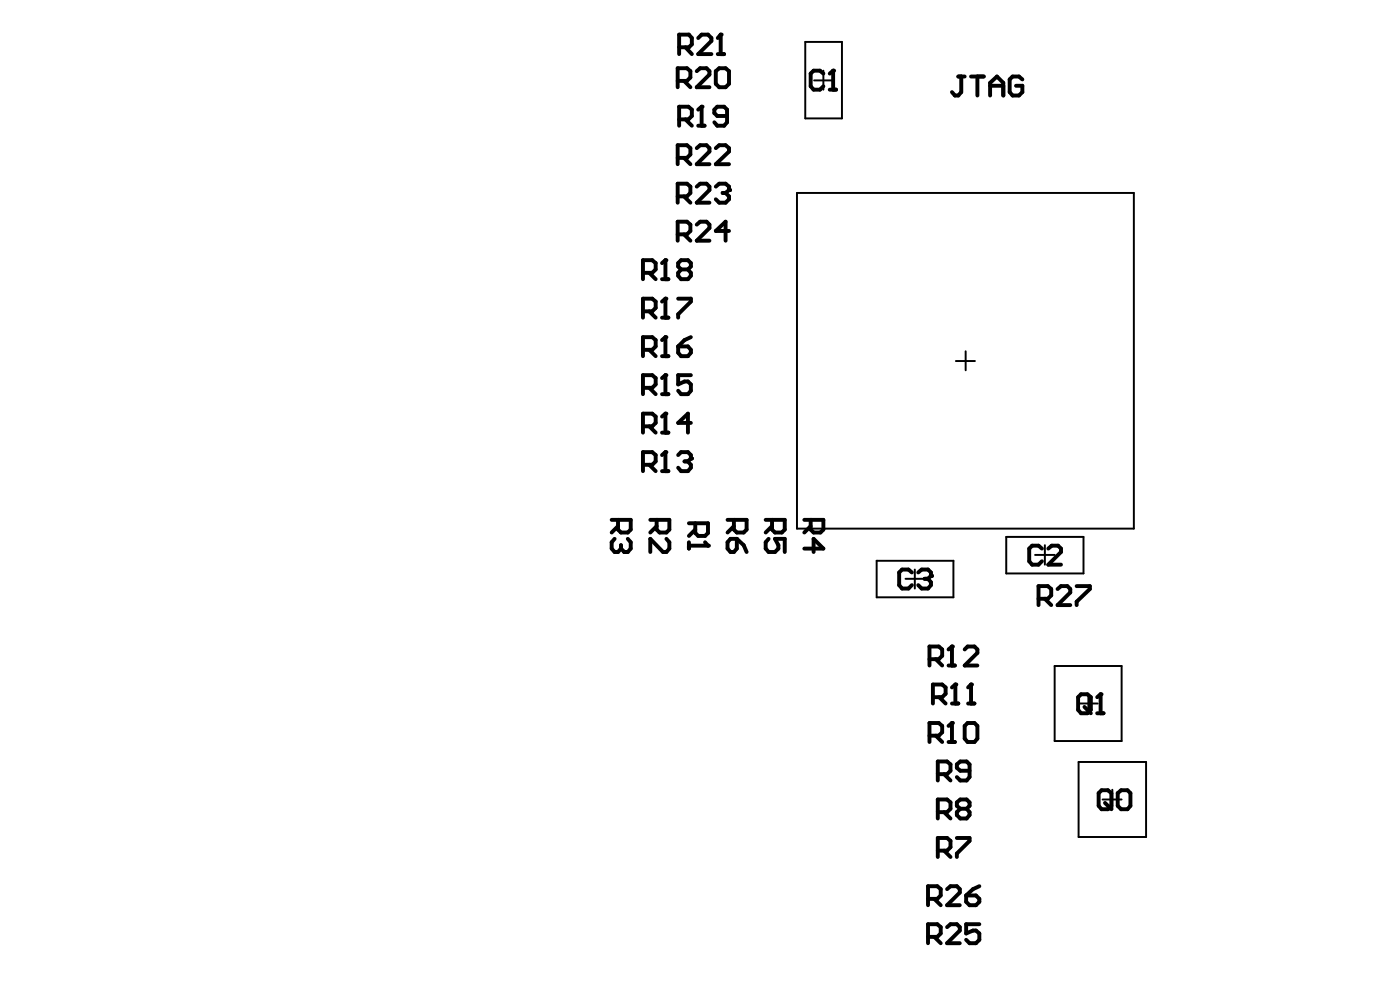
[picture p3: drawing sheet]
<svg xmlns="http://www.w3.org/2000/svg" width="288mm" height="202mm" viewBox="0 0 288 202" stroke-linecap="round" stroke-linejoin="round" font-family="sans-serif">
<g fill="none" stroke="#000" stroke-width=".4">
<path d="M165.6 8.6h7.5v15.7h-7.5zM167.4 16.5h3.9M169.3 14.5v3.9M163.9 39.6h69.2v69h-69.2zM196.5 74.2h4M198.6 72.2v3.9M180.3 115.2h15.7v7.5h-15.7zM186.2 118.9h3.9M188.1 117v3.9M206.9 110.3h15.9v7.5h-15.9zM212.8 114h4.1M214.8 112v4"/>
<path d="M216.9 136.8h13.7v15.4h-13.7zM221.8 156.5h13.9v15.4h-13.9zM221.8 144.5h3.9M223.8 142.6v3.9M226.7 164.2h3.9M228.7 162.2v4"/>
</g>
<g fill="none" stroke="#000" stroke-width=".8">
<path d="M139.3 16.6h2l.7-.7v-1.3l-.7-.6h-2v3.9M139.6 9.7h2.1l.6-.6v-1.3l-.6-.7h-2.1v4M140.6 16.6l1.4 1.3M141 9.7l1.3 1.4M143.3 14.6l.7-.6h1.3l.6 .6v.7l-2.6 2.6h2.6M143.6 7.8l.7-.7h1.3l.7 .7v.6l-2.7 2.7h2.7M147.2 14.6l.7-.6h1.3l.7 .6v2.6l-.7 .7h-1.3l-.7-.7zM147.6 11.1h1.3M147.6 7.8l.6-.7v4M169.3 15.1l-.7-.6h-1.3l-.6 .6v2.6l.6 .7h1.3l.7-.7M170.6 18.4h1.3M170.6 15.1l.7-.6v3.9"/>
<path d="M197 15.7h1.4M197.7 15.7v3.2l-.7 .7h-.7l-.6-.7M199.7 15.7h2.6M201 15.7v3.9M203.6 19.6v-2.6l1.4-1.3 1.3 1.3v2.6M203.6 17.6h2.7M210.2 16.3l-.7-.6h-1.3l-.6 .6v2.6l.6 .7h1.3l.7-.7v-1.3h-1.3M139.3 32.4h2l.7-.7v-1.3l-.7-.6h-2v3.9M139.6 24.5h2l.7-.7v-1.3l-.7-.6h-2v3.9M140.6 32.4l1.4 1.3M141 24.5l1.3 1.3M143.3 38.3l.7-.6h1.3l.6 .6v.7l-2.6 2.6h2.6"/>
<path d="M143.3 30.4l.7-.6h1.3l.6 .6v.7l-2.6 2.6h2.6M143.6 25.8h1.3M143.6 22.5l.7-.6v3.9M147.2 38.3l.7-.6h1.3l.7 .6v.7l-.7 .6M147.2 30.4l.7-.6h1.3l.7 .6v.7l-2.7 2.6h2.7M148.6 39.6h.6M149.2 39.6l.7 .7v.6l-.7 .7h-1.3l-.7-.7M149.5 23.8h-2l-.6-.6v-.7l.6-.6h1.4l.6 .6v2.6l-.6 .7h-1.4l-.6-.7M132.2 56.1h1.9l.7-.7v-1.4l-.7-.6h-1.9v4M133.5 56.1l1.3 1.3M136.1 54l.7-.6v4M136.1 57.4h1.3"/>
<path d="M139.3 40.3h2l.7-.7v-1.3l-.7-.6h-2v3.9M139.3 48.1h2l.7-.7v-1.3l-.7-.6h-2v3.9M140 55.4l-.6-.6v-.8l.6-.6h1.5l.6 .6v.8l-.6 .6M140 55.4l-.6 .7v.6l.6 .7h1.5l.6-.7v-.6l-.6-.7M140 55.4h1.5M140.6 40.3l1.4 1.3M140.6 48.1l1.4 1.3M143.3 46.1l.7-.6h1.3l.6 .6v.7l-2.6 2.6h2.6M149.9 47.4h-2.7l2-1.9v3.9M132.2 64h1.9l.7-.7v-1.3l-.7-.6h-1.9v3.9M132.2 71.9h1.9l.7-.7v-1.3l-.7-.6h-1.9v3.9M132.2 79.7h1.9l.7-.7v-1.3l-.7-.6h-1.9v3.9"/>
<path d="M133.5 64l1.3 1.3M133.5 71.9l1.3 1.3M133.5 79.7l1.3 1.3M136.1 62l.7-.6v3.9M136.1 69.9l.7-.6v3.9M136.1 77.7l.7-.6v3.9M136.1 65.3h1.3M136.1 73.2h1.3M139.4 61.4h2.7v.6l-2.7 2.6v.7M139.4 71.2h2.1l.6 .7v.6l-.6 .7h-1.5l-.6-.7zM142.1 77.1h-2.7v1.9l1.3-.6h.8l.6 .6v1.3l-.6 .7h-1.5l-.6-.7M142.1 69.3l-1.4 .6-1.3 1.3"/>
<path d="M132.2 87.6h1.9l.7-.7v-1.3l-.7-.6h-1.9v3.9M132.2 95.5h1.9l.7-.7v-1.3l-.7-.6h-1.9v3.9M133.5 87.6l1.3 1.3M133.5 95.5l1.3 1.3M136.1 88.9h1.3M136.1 85.6l.7-.6v3.9M136.1 93.5l.7-.6v3.9M136.1 96.8h1.3M136.1 81h1.3M139.4 93.5l.6-.6h1.5l.6 .6v.7l-.6 .6M140.7 94.8h.8M141.5 94.8l.6 .7v.6l-.6 .7h-1.5l-.6-.7"/>
<path d="M142.1 86.9h-2.7l2.1-1.9v3.9M125.8 106.8h3.9v2l-.6 .6h-1.4l-.6-.6v-2M126.4 110.7l-.6 .7v1.3l.6 .7h.7l.6-.7M127.1 108.1l-1.3 1.3M127.7 112v.7M129.1 110.7l.6 .7v1.3l-.6 .7h-.7l-.7-.7M133.7 106.8h3.9v2l-.6 .6h-1.4l-.6-.6v-2M135 108.1l-1.3 1.3M137 110.7l.6 .7v1.3l-.6 .7h-.7l-2.6-2.7v2.7M141.7 107.5h3.9v2l-.6 .6h-1.4l-.6-.6v-2M141.7 111.4v1.3M143 108.8l-1.3 1.3"/>
<path d="M145 111.4l.6 .7h-3.9M149.6 106.8h3.9v2l-.6 .6h-1.4l-.6-.6v-2M150.2 110.7h1.3v2l-.6 .7h-.7l-.6-.7v-1.3zM150.9 108.1l-1.3 1.3M151.5 110.7l1.4 1.3 .6 1.4M157.4 106.8h4v2l-.6 .6h-1.5l-.6-.6v-2M158 110.7l-.6 .7v1.3l.6 .7h1.3l.8-.7v-.7l-.8-1.3h2.1v2.7M158.7 108.1l-1.3 1.3M165.4 106.8h3.9v2l-.6 .6h-1.4l-.6-.6v-2M165.4 112.7h3.9l-2-2v2.7M166.7 108.1l-1.3 1.3M187.5 117.6l-.7-.6h-1.3l-.6 .6v2.6l.6 .7h1.3l.7-.7"/>
<path d="M188.8 117.6l.7-.6h1.3l.6 .6v.7l-.6 .6M190.1 118.9h.7M190.8 118.9l.6 .7v.6l-.6 .7h-1.3l-.7-.7M214.2 112.7l-.7-.6h-1.3l-.6 .6v2.6l.6 .7h1.3l.7-.7M215.5 112.7l.8-.6h1.3l.6 .6v.7l-2.7 2.6h2.7M191.1 135.4h1.9l.7-.7v-1.3l-.7-.6h-1.9v3.9M192.4 135.4l1.3 1.3M195 133.4l.7-.6v3.9M195 136.7h1.3M198.4 133.4l.6-.6h1.4l.6 .6v.7l-2.6 2.6h2.6M213.5 123h1.9l.8-.7v-1.3l-.8-.6h-1.9v3.9M214.8 123l1.4 1.3"/>
<path d="M217.5 121l.7-.6h1.3l.6 .6v.7l-2.6 2.6h2.6M221.4 120.4h2.7v.6l-2.7 2.6v.7M191.1 151.1h1.9l.7-.7v-1.3l-.7-.6h-1.9v3.9M191.8 143.2h1.9l.7-.7v-1.3l-.7-.6h-1.9v3.9M192.4 151.1l1.3 1.3M192.8 159h1.9l.7-.7v-1.3l-.7-.6h-1.9v3.9M193.1 143.2l1.3 1.3M194.1 159l1.3 1.3M195 152.4h1.3M195 149.1l.7-.6v3.9M195.7 144.5h1.3M195.7 141.2l.7-.6v3.9"/>
<path d="M198.4 149.1l.6-.6h1.4l.6 .6v2.6l-.6 .7h-1.4l-.6-.7zM199.1 144.5h1.3M199.1 141.2l.6-.6v3.9M199.4 158.3h-1.9l-.8-.6v-.7l.8-.6h1.3l.6 .6v2.6l-.6 .7h-1.3l-.8-.7M221.7 143.2l.6-.6h1.3l.7 .6v2.6l-.7 .7h-1.3l-.6-.7zM223 145.2l1.3 1.3M225.6 146.5h1.3M225.6 143.2l.7-.6v3.9M192.8 166.8h1.9l.7-.7v-1.3l-.7-.6h-1.9v3.9M192.8 174.7h1.9l.7-.7v-1.3l-.7-.6h-1.9v3.9M194.1 166.8l1.3 1.3M194.1 174.7l1.3 1.3"/>
<path d="M196.7 172.1h2.7v.6l-2.7 2.6v.7M197.5 166.1l-.8-.6v-.7l.8-.6h1.3l.6 .6v.7l-.6 .6M197.5 166.1l-.8 .7v.6l.8 .7h1.3l.6-.7v-.6l-.6-.7M197.5 166.1h1.3M225.9 162.9l.6-.6h1.3l.7 .6v2.6l-.7 .7h-1.3l-.6-.7zM227.2 164.9l1.3 1.3M229.8 162.9l.7-.6h1.3l.6 .6v2.6l-.6 .7h-1.3l-.7-.7zM190.8 184.7h1.9l.7-.7v-1.3l-.7-.6h-1.9v3.9M190.8 192.5h1.9l.7-.7v-1.3l-.7-.6h-1.9v3.9M192.1 184.7l1.3 1.3M192.1 192.5l1.3 1.3M194.7 182.7l.7-.6h1.3l.7 .6v.7l-2.7 2.6h2.7"/>
<path d="M194.7 190.5l.7-.6h1.3l.7 .6v.7l-2.7 2.6h2.7M198.7 184h2l.7 .7v.6l-.7 .7h-1.3l-.7-.7zM201.4 182.1l-1.3 .6-1.4 1.3M201.4 189.9h-2.7v1.9l1.4-.6h.6l.7 .6v1.3l-.7 .7h-1.3l-.7-.7"/>
</g>
<g fill="#000">
<circle cx="148.2" cy="7.1" r=".4"/>
<circle cx="171.3" cy="14.5" r=".4"/>
<circle cx="144.3" cy="21.9" r=".4"/>
<circle cx="149.9" cy="39" r=".4"/>
<circle cx="136.8" cy="53.4" r=".4"/>
<circle cx="136.8" cy="61.4" r=".4"/>
<circle cx="136.8" cy="69.3" r=".4"/>
<circle cx="136.8" cy="77.1" r=".4"/>
<circle cx="136.8" cy="85" r=".4"/>
<circle cx="136.8" cy="92.9" r=".4"/>
<circle cx="142.1" cy="94.2" r=".4"/>
<circle cx="128.4" cy="113.4" r=".4"/>
<circle cx="145.6" cy="112.1" r=".4"/>
<circle cx="191.4" cy="118.3" r=".4"/>
<circle cx="195.7" cy="132.8" r=".4"/>
<circle cx="195.7" cy="148.5" r=".4"/>
<circle cx="196.4" cy="140.6" r=".4"/>
<circle cx="199.7" cy="140.6" r=".4"/>
<circle cx="226.3" cy="142.6" r=".4"/>
</g>
</svg>
